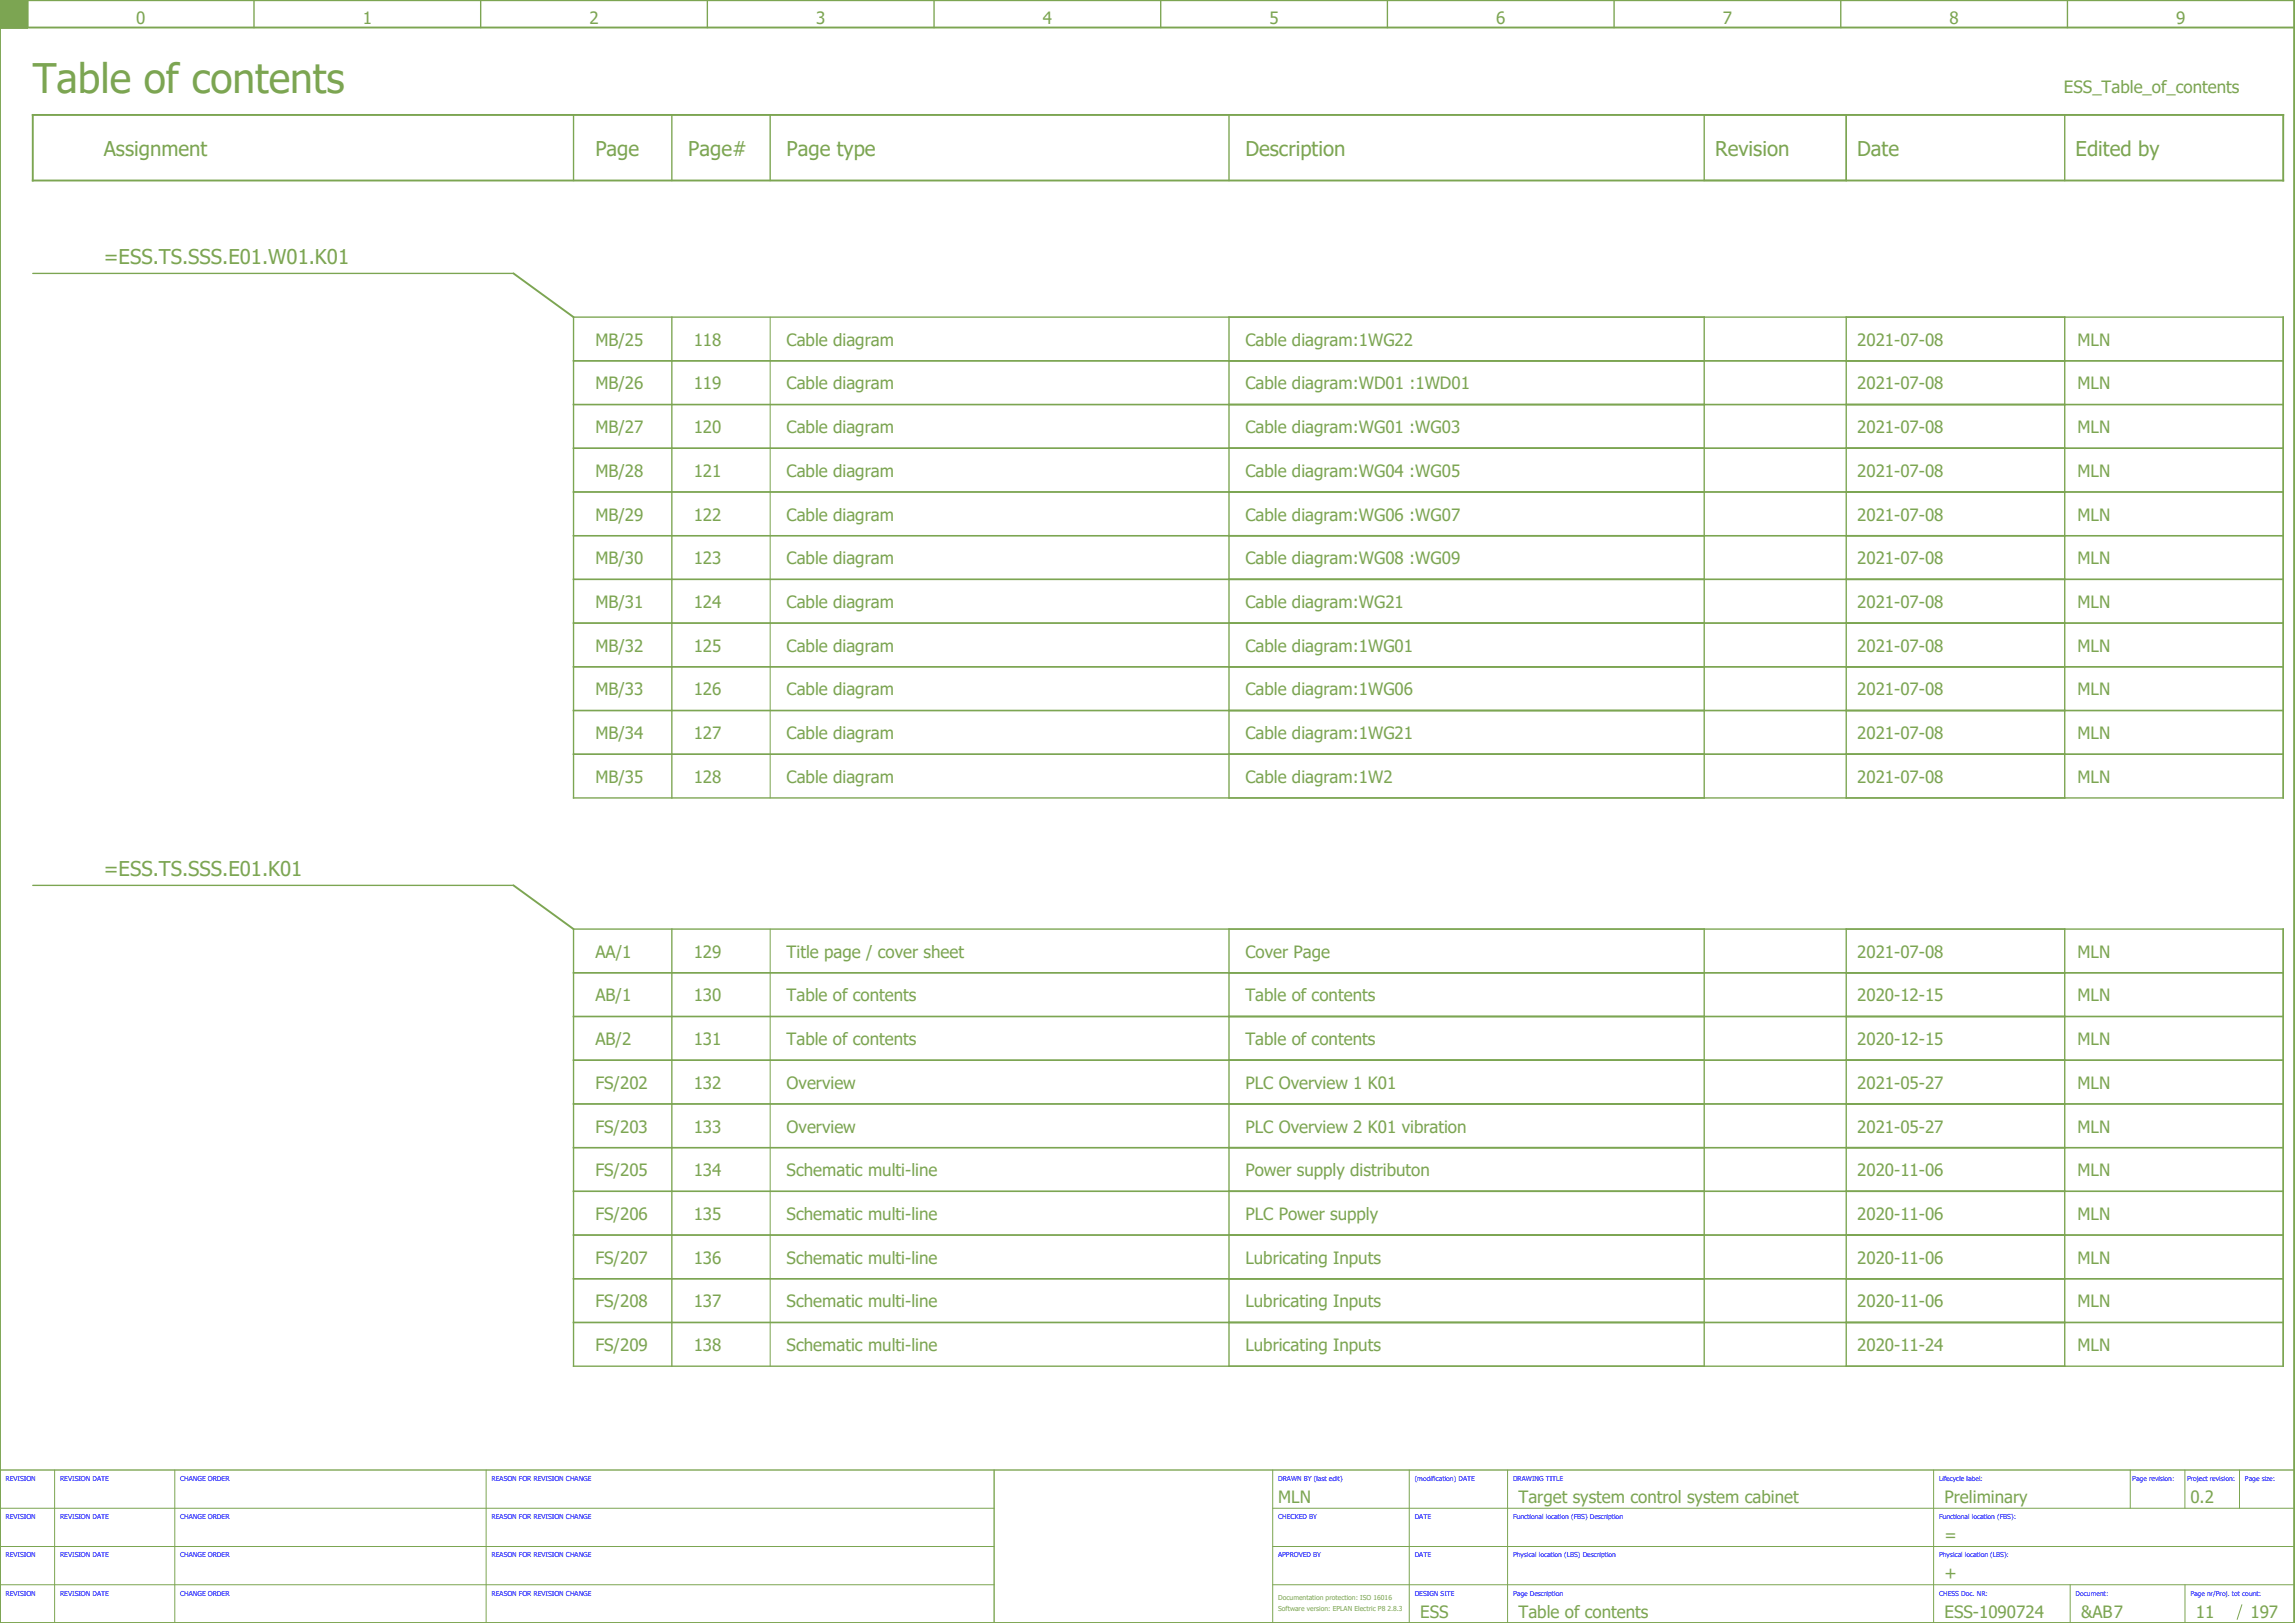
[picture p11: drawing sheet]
<svg xmlns="http://www.w3.org/2000/svg" width="420mm" height="297mm" viewBox="0 0 420 297" stroke-linecap="round" stroke-linejoin="round" font-family="sans-serif">
<defs><g id="words">
<text font-size="7.5" fill="#7ca552" x="6" y="17">Table of contents</text>
<g font-size="3.7" fill="#7ca552">
<text x="19" y="28.5">Assignment</text>
<text x="109" y="28.5">Page</text>
<text x="126" y="28.5">Page#</text>
<text x="144" y="28.5">Page type</text>
<text x="228" y="28.5">Description</text>
<text x="314" y="28.5">Revision</text>
<text x="340" y="28.5">Date</text>
<text x="380" y="28.5">Edited by</text>
<text x="19" y="48.3">=ESS.TS.SSS.E01.W01.K01</text>
<text x="19" y="160.3">=ESS.TS.SSS.E01.K01</text>
</g>
<g font-size="3.1" fill="#7ca552">
<text x="24.9" y="4.4">0</text>
<text x="66.4" y="4.4">1</text>
<text x="107.9" y="4.4">2</text>
<text x="149.4" y="4.4">3</text>
<text x="190.9" y="4.4">4</text>
<text x="232.4" y="4.4">5</text>
<text x="273.9" y="4.4">6</text>
<text x="315.4" y="4.4">7</text>
<text x="356.9" y="4.4">8</text>
<text x="398.4" y="4.4">9</text>
<text x="377.9" y="17">ESS_Table_of_contents</text>
<text x="109" y="63.3">MB/25</text>
<text x="127" y="63.3">118</text>
<text x="144" y="63.3">Cable diagram</text>
<text x="228" y="63.3">Cable diagram:1WG22</text>
<text x="340" y="63.3">2021-07-08</text>
<text x="380.4" y="63.3">MLN</text>
<text x="109" y="71.3">MB/26</text>
<text x="127" y="71.3">119</text>
<text x="144" y="71.3">Cable diagram</text>
<text x="228" y="71.3">Cable diagram:WD01 :1WD01</text>
<text x="340" y="71.3">2021-07-08</text>
<text x="380.4" y="71.3">MLN</text>
<text x="109" y="79.3">MB/27</text>
<text x="127" y="79.3">120</text>
<text x="144" y="79.3">Cable diagram</text>
<text x="228" y="79.3">Cable diagram:WG01 :WG03</text>
<text x="340" y="79.3">2021-07-08</text>
<text x="380.4" y="79.3">MLN</text>
<text x="109" y="87.3">MB/28</text>
<text x="127" y="87.3">121</text>
<text x="144" y="87.3">Cable diagram</text>
<text x="228" y="87.3">Cable diagram:WG04 :WG05</text>
<text x="340" y="87.3">2021-07-08</text>
<text x="380.4" y="87.3">MLN</text>
<text x="109" y="95.3">MB/29</text>
<text x="127" y="95.3">122</text>
<text x="144" y="95.3">Cable diagram</text>
<text x="228" y="95.3">Cable diagram:WG06 :WG07</text>
<text x="340" y="95.3">2021-07-08</text>
<text x="380.4" y="95.3">MLN</text>
<text x="109" y="103.3">MB/30</text>
<text x="127" y="103.3">123</text>
<text x="144" y="103.3">Cable diagram</text>
<text x="228" y="103.3">Cable diagram:WG08 :WG09</text>
<text x="340" y="103.3">2021-07-08</text>
<text x="380.4" y="103.3">MLN</text>
<text x="109" y="111.3">MB/31</text>
<text x="127" y="111.3">124</text>
<text x="144" y="111.3">Cable diagram</text>
<text x="228" y="111.3">Cable diagram:WG21</text>
<text x="340" y="111.3">2021-07-08</text>
<text x="380.4" y="111.3">MLN</text>
<text x="109" y="119.3">MB/32</text>
<text x="127" y="119.3">125</text>
<text x="144" y="119.3">Cable diagram</text>
<text x="228" y="119.3">Cable diagram:1WG01</text>
<text x="340" y="119.3">2021-07-08</text>
<text x="380.4" y="119.3">MLN</text>
<text x="109" y="127.3">MB/33</text>
<text x="127" y="127.3">126</text>
<text x="144" y="127.3">Cable diagram</text>
<text x="228" y="127.3">Cable diagram:1WG06</text>
<text x="340" y="127.3">2021-07-08</text>
<text x="380.4" y="127.3">MLN</text>
<text x="109" y="135.3">MB/34</text>
<text x="127" y="135.3">127</text>
<text x="144" y="135.3">Cable diagram</text>
<text x="228" y="135.3">Cable diagram:1WG21</text>
<text x="340" y="135.3">2021-07-08</text>
<text x="380.4" y="135.3">MLN</text>
<text x="109" y="143.3">MB/35</text>
<text x="127" y="143.3">128</text>
<text x="144" y="143.3">Cable diagram</text>
<text x="228" y="143.3">Cable diagram:1W2</text>
<text x="340" y="143.3">2021-07-08</text>
<text x="380.4" y="143.3">MLN</text>
<text x="109" y="175.3">AA/1</text>
<text x="127" y="175.3">129</text>
<text x="144" y="175.3">Title page / cover sheet</text>
<text x="228" y="175.3">Cover Page</text>
<text x="340" y="175.3">2021-07-08</text>
<text x="380.4" y="175.3">MLN</text>
<text x="109" y="183.3">AB/1</text>
<text x="127" y="183.3">130</text>
<text x="144" y="183.3">Table of contents</text>
<text x="228" y="183.3">Table of contents</text>
<text x="340" y="183.3">2020-12-15</text>
<text x="380.4" y="183.3">MLN</text>
<text x="109" y="191.3">AB/2</text>
<text x="127" y="191.3">131</text>
<text x="144" y="191.3">Table of contents</text>
<text x="228" y="191.3">Table of contents</text>
<text x="340" y="191.3">2020-12-15</text>
<text x="380.4" y="191.3">MLN</text>
<text x="109" y="199.3">FS/202</text>
<text x="127" y="199.3">132</text>
<text x="144" y="199.3">Overview</text>
<text x="228" y="199.3">PLC Overview 1 K01</text>
<text x="340" y="199.3">2021-05-27</text>
<text x="380.4" y="199.3">MLN</text>
<text x="109" y="207.3">FS/203</text>
<text x="127" y="207.3">133</text>
<text x="144" y="207.3">Overview</text>
<text x="228" y="207.3">PLC Overview 2 K01 vibration</text>
<text x="340" y="207.3">2021-05-27</text>
<text x="380.4" y="207.3">MLN</text>
<text x="109" y="215.3">FS/205</text>
<text x="127" y="215.3">134</text>
<text x="144" y="215.3">Schematic multi-line</text>
<text x="228" y="215.3">Power supply distributon</text>
<text x="340" y="215.3">2020-11-06</text>
<text x="380.4" y="215.3">MLN</text>
<text x="109" y="223.3">FS/206</text>
<text x="127" y="223.3">135</text>
<text x="144" y="223.3">Schematic multi-line</text>
<text x="228" y="223.3">PLC Power supply</text>
<text x="340" y="223.3">2020-11-06</text>
<text x="380.4" y="223.3">MLN</text>
<text x="109" y="231.3">FS/207</text>
<text x="127" y="231.3">136</text>
<text x="144" y="231.3">Schematic multi-line</text>
<text x="228" y="231.3">Lubricating Inputs</text>
<text x="340" y="231.3">2020-11-06</text>
<text x="380.4" y="231.3">MLN</text>
<text x="109" y="239.3">FS/208</text>
<text x="127" y="239.3">137</text>
<text x="144" y="239.3">Schematic multi-line</text>
<text x="228" y="239.3">Lubricating Inputs</text>
<text x="340" y="239.3">2020-11-06</text>
<text x="380.4" y="239.3">MLN</text>
<text x="109" y="247.3">FS/209</text>
<text x="127" y="247.3">138</text>
<text x="144" y="247.3">Schematic multi-line</text>
<text x="228" y="247.3">Lubricating Inputs</text>
<text x="340" y="247.3">2020-11-24</text>
<text x="380.4" y="247.3">MLN</text>
<text x="234" y="275">MLN</text>
<text x="278" y="275">Target system control system cabinet</text>
<text x="356" y="275">Preliminary</text>
<text x="401" y="275">0.2</text>
<text x="356" y="282">=</text>
<text x="356" y="289">+</text>
<text x="260" y="296">ESS</text>
<text x="278" y="296">Table of contents</text>
<text x="356" y="296">ESS-1090724</text>
<text x="381" y="296">&amp;AB7</text>
<text x="402" y="296">11</text>
<text x="412" y="296">197</text>
</g>
<g font-size="1.2" fill="#00f">
<text x="1" y="271">REVISION</text>
<text x="11" y="271">REVISION DATE</text>
<text x="33" y="271">CHANGE ORDER</text>
<text x="90" y="271">REASON FOR REVISION CHANGE</text>
<text x="234" y="271">DRAWN BY (last edit)</text>
<text x="259" y="271">(modification) DATE</text>
<text x="277" y="271">DRAWING TITLE</text>
<text x="355" y="271">Lifecycle label:</text>
<text x="390.4" y="271">Page revision:</text>
<text x="400.4" y="271">Project revision:</text>
<text x="411" y="271">Page size:</text>
<text x="1" y="278">REVISION</text>
<text x="11" y="278">REVISION DATE</text>
<text x="33" y="278">CHANGE ORDER</text>
<text x="90" y="278">REASON FOR REVISION CHANGE</text>
<text x="234" y="278">CHECKED BY</text>
<text x="259" y="278">DATE</text>
<text x="277" y="278">Functional location (FBS) Description</text>
<text x="355" y="278">Functional location (FBS):</text>
<text x="1" y="285">REVISION</text>
<text x="11" y="285">REVISION DATE</text>
<text x="33" y="285">CHANGE ORDER</text>
<text x="90" y="285">REASON FOR REVISION CHANGE</text>
<text x="234" y="285">APPROVED BY</text>
<text x="259" y="285">DATE</text>
<text x="277" y="285">Physical location (LBS) Description</text>
<text x="355" y="285">Physical location (LBS):</text>
<text x="1" y="292">REVISION</text>
<text x="11" y="292">REVISION DATE</text>
<text x="33" y="292">CHANGE ORDER</text>
<text x="90" y="292">REASON FOR REVISION CHANGE</text>
<text x="259" y="292">DESIGN SITE</text>
<text x="277" y="292">Page Description</text>
<text x="355" y="292">CHESS Doc. NR:</text>
<text x="380" y="292">Document:</text>
<text x="401" y="292">Page nr/Proj. tot count:</text>
</g>
<g font-size="1.2" fill="#7ca552">
<text x="234" y="292.8">Documentation protection: ISO 16016</text>
<text x="234" y="294.8">Software version: EPLAN Electric P8 2.8.3</text>
</g>
</g></defs>
<path d="M0 5h420M0 0h420v297h-420zM5 0v5M6 21h412v12h-412zM94 50l11 8M94 162l11 8" fill="none" stroke="#7ca552" stroke-width=".35"/>
<g fill="none" stroke="#7ca552" stroke-width=".25">
<path d="M0 5h5M46.5 0v5M88 0v5M129.5 0v5M171 0v5M212.5 0v5M254 0v5M295.5 0v5M337 0v5M378.5 0v5M105 21v12M123 21v12"/>
<path d="M141 21v12M225 21v12M312 21h26v12h-26zM378 21v12M6 50h88M105 58h313v88h-313zM123 58v88M225 58v88M312 58v88M338 58v88M378 58v88M105 66h313"/>
<path d="M105 74h313M105 82h313M105 90h313M105 98h313M105 106h313M105 114h313M105 122h313M105 130h313M105 138h313M6 162h88M105 170h313v80h-313zM105 178h313"/>
<path d="M123 170v80M225 170v80M312 170v80M338 170v80M378 170v80M105 186h313M105 194h313M225 194h87M338 194h40M105 210h313M105 202h313M105 218h313"/>
<path d="M105 226h313M105 234h313M105 242h313M182 269v28M420 269h-420v28"/>
</g>
<path d="M0 0h5v5h-5z" fill="#7ca552" stroke="#7ca552" stroke-width=".18"/>
<g fill="none" stroke="#7ca552" stroke-width=".18">
<path d="M141 58v88M141 170v80M0 276h182M10 269v28M32 269v28M89 269v28M233 276h187M233 269v28M258 269v28M276 269v28M354 269v28M390 269v7"/>
<path d="M400 269v7M410 269v7M0 283h182M0 290h182M233 283h187M233 290h187M379 290v7M400 290v7M410.4 293.6l-.8 2.8"/>
</g>
<use href="#words"/>
</svg>
